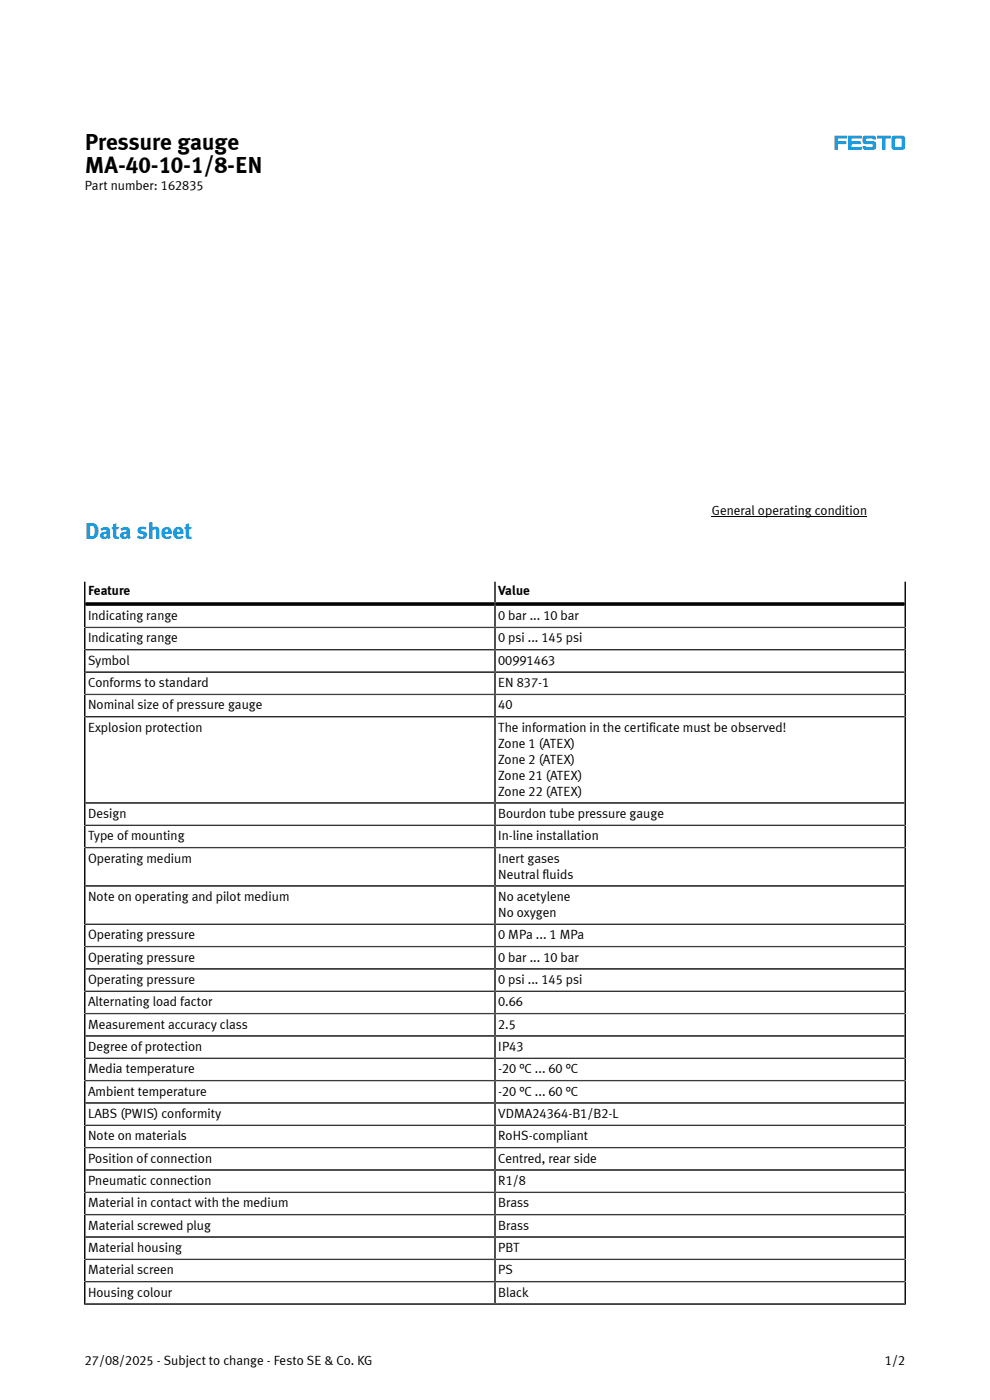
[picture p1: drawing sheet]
<svg xmlns="http://www.w3.org/2000/svg" width="210mm" height="297mm" viewBox="0 0 210 297" stroke-linecap="round" stroke-linejoin="round" font-family="sans-serif">
<defs><g id="words">
<g font-size="4.9">
<text x="18" y="31.8">Pressure gauge</text>
<text x="18" y="36.7">MA-40-10-1/8-EN</text>
</g>
<text font-size="4.9" fill="#0091dc" x="18" y="114.3">Data sheet</text>
<g font-size="2.8">
<text x="18" y="40.4">Part number: 162835</text>
<text x="151" y="109.3">General operating condition</text>
<text x="18.7" y="126.3">Feature</text>
<text x="18.7" y="131.6">Indicating range</text>
<text x="105.7" y="126.3">Value</text>
<text x="105.7" y="131.6">0 bar ... 10 bar</text>
<text x="18.7" y="136.3">Indicating range</text>
<text x="105.7" y="136.3">0 psi ... 145 psi</text>
<text x="18.7" y="141">Symbol</text>
<text x="105.7" y="141">00991463</text>
<text x="18.7" y="145.8">Conforms to standard</text>
<text x="105.7" y="145.8">EN 837-1</text>
<text x="18.7" y="150.5">Nominal size of pressure gauge</text>
<text x="18.7" y="155.3">Explosion protection</text>
<text x="105.7" y="150.5">40</text>
<text x="105.7" y="155.3">The information in the certificate must be observed!</text>
<text x="105.7" y="158.6">Zone 1 (ATEX)</text>
<text x="105.7" y="162">Zone 2 (ATEX)</text>
<text x="105.7" y="165.4">Zone 21 (ATEX)</text>
<text x="18.7" y="173.5">Design</text>
<text x="105.7" y="168.8">Zone 22 (ATEX)</text>
<text x="105.7" y="173.5">Bourdon tube pressure gauge</text>
<text x="18.7" y="178.3">Type of mounting</text>
<text x="105.7" y="178.3">In-line installation</text>
<text x="18.7" y="183">Operating medium</text>
<text x="105.7" y="183">Inert gases</text>
<text x="18.7" y="191.1">Note on operating and pilot medium</text>
<text x="105.7" y="186.4">Neutral fluids</text>
<text x="105.7" y="191.1">No acetylene</text>
<text x="105.7" y="194.5">No oxygen</text>
<text x="18.7" y="199.3">Operating pressure</text>
<text x="105.7" y="199.3">0 MPa ... 1 MPa</text>
<text x="18.7" y="204">Operating pressure</text>
<text x="18.7" y="208.7">Operating pressure</text>
<text x="105.7" y="204">0 bar ... 10 bar</text>
<text x="105.7" y="208.7">0 psi ... 145 psi</text>
<text x="18.7" y="213.5">Alternating load factor</text>
<text x="105.7" y="213.5">0.66</text>
<text x="18.7" y="218.2">Measurement accuracy class</text>
<text x="105.7" y="218.2">2.5</text>
<text x="18.7" y="223">Degree of protection</text>
<text x="18.7" y="227.7">Media temperature</text>
<text x="105.7" y="223">IP43</text>
<text x="105.7" y="227.7">-20 °C ... 60 °C</text>
<text x="18.7" y="232.4">Ambient temperature</text>
<text x="105.7" y="232.4">-20 °C ... 60 °C</text>
<text x="18.7" y="237.2">LABS (PWIS) conformity</text>
<text x="105.7" y="237.2">VDMA24364-B1/B2-L</text>
<text x="18.7" y="241.9">Note on materials</text>
<text x="105.7" y="241.9">RoHS-compliant</text>
<text x="18.7" y="246.7">Position of connection</text>
<text x="18.7" y="251.4">Pneumatic connection</text>
<text x="105.7" y="246.7">Centred, rear side</text>
<text x="105.7" y="251.4">R1/8</text>
<text x="18.7" y="256.1">Material in contact with the medium</text>
<text x="105.7" y="256.1">Brass</text>
<text x="18.7" y="260.9">Material screwed plug</text>
<text x="105.7" y="260.9">Brass</text>
<text x="18.7" y="265.6">Material housing</text>
<text x="105.7" y="265.6">PBT</text>
<text x="18.7" y="270.4">Material screen</text>
<text x="18.7" y="275.1">Housing colour</text>
<text x="105.7" y="270.4">PS</text>
<text x="105.7" y="275.1">Black</text>
<text x="18" y="289.5">27/08/2025 - Subject to change - Festo SE &amp; Co. KG</text>
<text x="187.7" y="289.5">1/2</text>
</g>
</g></defs>
<path d="M189.9 29.4h1.3v1.7h-1.3zM186.1 28.8h2.8v.5l-1.1 .2v2.2h-.7v-2.3l-1-.1zM183.2 28.9a1.05 1.05 0 0 0 .3 1.7h1.5l.1 .4-.1 .2h-1.2l-.2-.2-.6 .1a.6 .6 0 0 0 .5 .7l2.1-.1a1.05 1.05 0 0 0-.3-1.7h-1.4l-.2-.4 .2-.2h1.1l.2 .2 .7-.1a.6 .6 0 0 0-.6-.7zM179.9 28.8h2.9l-.1 .6-2.1 .1 .1 .5 1.9 .1-.1 .5h-1.9v.5l2.1 .1 .1 .5h-2.9zM177 28.8l2.7 .1-.1 .5h-1.9v.5l1.7 .1 .1 .5-1.8 .1-.1 1.2-.6-.1zM189.4 28.9l2.1-.1 .2 .1 .3 .5v1.8l-.3 .5-2 .1a.56 .56 0 0 1-.6-.6v-1.8z" fill-rule="evenodd" fill="#0091dc"/>
<path d="M151 109.6h32.9" fill="none" stroke="#000" stroke-width=".21"/>
<g fill="none" stroke="#000" stroke-width=".35">
<path d="M18 133.1h174M18 137.8h174M18 123.4v153.4M105 123.4v153.2M192 123.4v153.4M18 142.6h174M18 147.3h174M18 152.1h174M18 170.3h174M18 175.1h174M18 179.8h174M18 187.9h174"/>
<path d="M18 196.1h174M18 200.8h174M18 205.6h174M18 210.3h174M18 215h174M18 219.8h174M18 224.5h174M18 229.2h174M18 234h174M18 238.7h174M18 243.5h174M18 248.2h174"/>
<path d="M18 252.9h174M18 257.7h174M17.8 276.6h174.4M18 262.4h174M18 267.2h174M18 271.9h174"/>
</g>
<path d="M18 128.1h174" fill="none" stroke="#000" stroke-width=".8" stroke-linecap="butt"/>
<use href="#words"/>
</svg>
